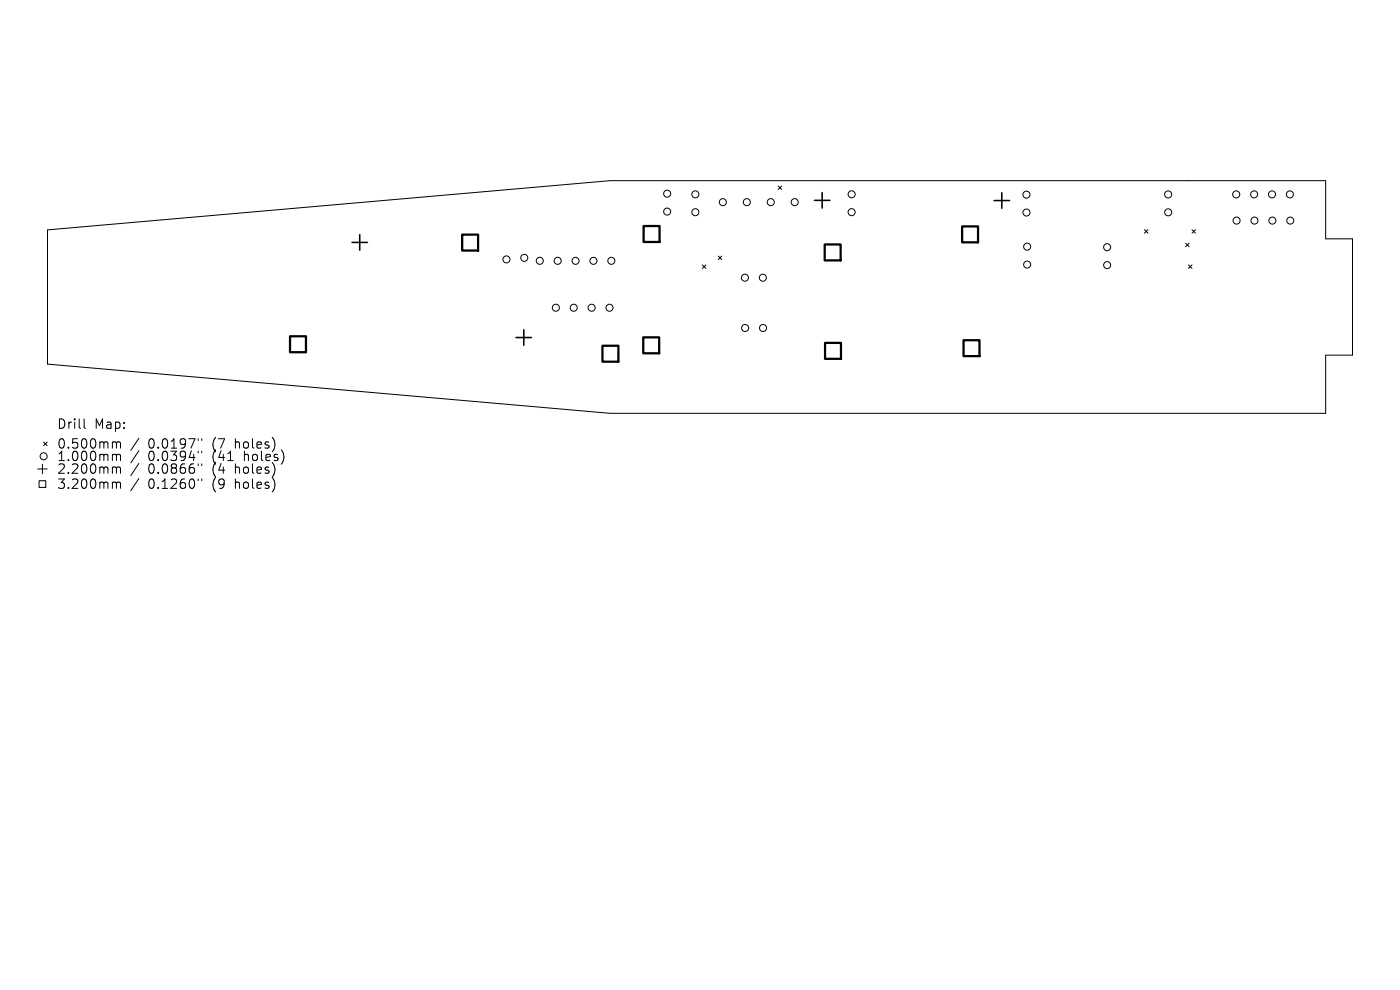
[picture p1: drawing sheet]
<svg xmlns="http://www.w3.org/2000/svg" width="297mm" height="210mm" viewBox="0 0 297 210" stroke-linecap="round" stroke-linejoin="round" font-family="sans-serif">
<defs><g id="words">
<g font-size="2.8">
<text x="12" y="91.3">Drill</text>
<text x="12" y="95.5">0.500mm</text>
<text x="20" y="91.3">Map:</text>
<text x="31.4" y="95.5">0.0197&quot;</text>
<text x="45.2" y="95.5">(7</text>
<text x="50.1" y="95.5">holes)</text>
<text x="12" y="98.1">1.000mm</text>
<text x="12" y="100.8">2.200mm</text>
<text x="31.4" y="98.1">0.0394&quot;</text>
<text x="31.4" y="100.8">0.0866&quot;</text>
<text x="45.2" y="98.1">(41</text>
<text x="45.2" y="100.8">(4</text>
<text x="50.1" y="100.8">holes)</text>
<text x="52" y="98.1">holes)</text>
<text x="12" y="104">3.200mm</text>
<text x="31.4" y="104">0.1260&quot;</text>
<text x="45.2" y="104">(9</text>
<text x="50.1" y="104">holes)</text>
</g>
</g></defs>
<g fill="none" stroke="#000" stroke-width=".21">
<path d="M165.1 39.4l.7 .8M165.8 39.4l-.7 .8M10.1 48.8l119.3-10.5h151.8v12.4h5.7v24.6h-5.7v12.4h-151.8l-119.3-10.5zM149 56.2l.7 .7M149.7 56.2l-.7 .7M152.4 54.3l.7 .8M153.1 54.3l-.7 .8M242.8 48.7l.7 .8M243.5 48.7l-.7 .8M251.5 51.6l.8 .7M252.1 56.2l.8 .7M252.3 51.6l-.8 .7"/>
<path d="M252.9 56.2l-.8 .7M252.9 48.7l.7 .8M253.6 48.7l-.7 .8M8 99.5h2M9 98.5v2M9.3 93.8l.7 .7M10 93.8l-.7 .7M17.8 88.9v1.7l.3 .3M24.1 93.7h.3l.3 .3M24.1 96.4h.3l.3 .3M24.1 99.1h.3l.3 .3M24.7 94l.3-.3 .5 .1 .1 1.3"/>
<path d="M24.7 94v1.1M24.7 96.7v1M24.7 99.4v1M24.7 96.7l.3-.3 .5 .1 .1 1.2M24.7 99.4l.3-.3 .5 .1 .1 1.2M29.5 93l-1.7 2.5M29.5 95.6l-1.7 2.6M29.5 98.3l-1.7 2.6M42 93.1v.3M42 95.7v.4M42 98.4v.4M42.8 93.1v.3"/>
<path d="M42.8 95.7v.4M42.8 98.4v.4M8.3 102h1.4v1.4h-1.4zM24.1 102.3h.3l.3 .3M24.7 102.6v1M24.7 102.6l.3-.3 .5 .1 .1 1.2M29.5 101.5l-1.7 2.6M42 101.6v.4M42.8 101.6v.4"/>
<circle cx="107.4" cy="55" r=".75"/>
<circle cx="111.2" cy="54.7" r=".75"/>
<circle cx="114.5" cy="55.3" r=".75"/>
<circle cx="118.3" cy="55.3" r=".75"/>
<circle cx="122.1" cy="55.3" r=".75"/>
<circle cx="125.9" cy="55.3" r=".75"/>
<circle cx="129.7" cy="55.3" r=".75"/>
<circle cx="141.5" cy="41.1" r=".75"/>
<circle cx="141.5" cy="44.9" r=".75"/>
<circle cx="147.5" cy="45" r=".75"/>
<circle cx="147.5" cy="41.2" r=".75"/>
<circle cx="153.3" cy="42.9" r=".75"/>
<circle cx="158" cy="58.9" r=".75"/>
<circle cx="158.4" cy="42.9" r=".75"/>
<circle cx="161.8" cy="58.9" r=".75"/>
<circle cx="163.5" cy="42.9" r=".75"/>
<circle cx="168.6" cy="42.9" r=".75"/>
<circle cx="180.7" cy="45" r=".75"/>
<circle cx="180.7" cy="41.2" r=".75"/>
<circle cx="217.8" cy="45.1" r=".75"/>
<circle cx="217.8" cy="41.3" r=".75"/>
<circle cx="217.9" cy="52.3" r=".75"/>
<circle cx="217.9" cy="56.1" r=".75"/>
<circle cx="234.9" cy="56.2" r=".75"/>
<circle cx="234.9" cy="52.4" r=".75"/>
<circle cx="247.8" cy="45" r=".75"/>
<circle cx="247.8" cy="41.2" r=".75"/>
<circle cx="262.3" cy="41.2" r=".75"/>
<circle cx="262.3" cy="46.8" r=".75"/>
<circle cx="266.1" cy="41.2" r=".75"/>
<circle cx="266.1" cy="46.8" r=".75"/>
<circle cx="269.9" cy="41.2" r=".75"/>
<circle cx="269.9" cy="46.8" r=".75"/>
<circle cx="273.6" cy="41.2" r=".75"/>
<circle cx="273.7" cy="46.8" r=".75"/>
<circle cx="117.9" cy="65.3" r=".75"/>
<circle cx="121.7" cy="65.3" r=".75"/>
<circle cx="125.5" cy="65.3" r=".75"/>
<circle cx="129.3" cy="65.3" r=".75"/>
<circle cx="158.1" cy="69.6" r=".75"/>
<circle cx="161.9" cy="69.6" r=".75"/>
<circle cx="9.3" cy="96.8" r=".75"/>
</g>
<path d="M74.7 51.4h3.3M76.3 49.8v3.3M172.8 42.5h3.3M174.4 40.9v3.2M210.9 42.5h3.3M212.5 40.9v3.3M109.5 71.6h3.3M111.1 70v3.2" fill="none" stroke="#000" stroke-width=".33"/>
<path d="M98 49.8h3.4v3.4h-3.4zM136.5 47.9h3.4v3.4h-3.4zM175 51.9h3.3v3.3h-3.3zM204.1 48h3.4v3.4h-3.4zM61.5 71.3h3.4v3.4h-3.4zM127.8 73.3h3.4v3.4h-3.4zM136.5 71.6h3.3v3.3h-3.3zM175 72.7h3.4v3.4h-3.4zM204.4 72.2h3.4v3.3h-3.4z" fill="none" stroke="#000" stroke-width=".48"/>
<use href="#words"/>
</svg>
